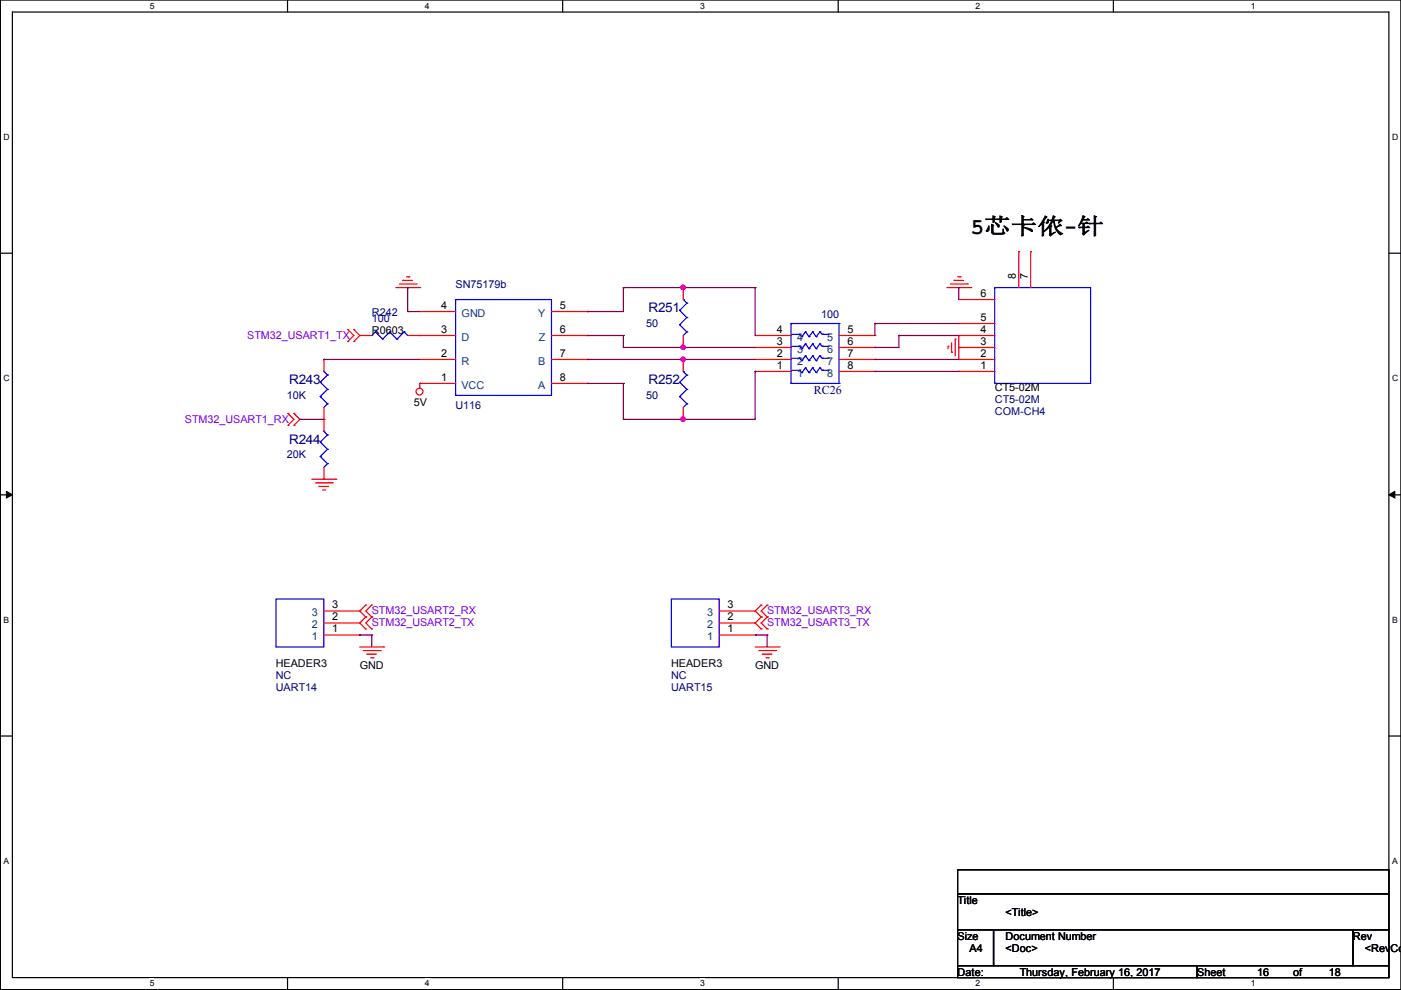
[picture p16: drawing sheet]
<svg xmlns="http://www.w3.org/2000/svg" width="297mm" height="210mm" viewBox="0 0 297 210" stroke-linecap="round" stroke-linejoin="round" font-family="sans-serif">
<defs><g id="words">
<text font-size="4.8" x="205.8" y="49.6">5芯卡侬-针</text>
<g font-size="2.8" fill="#000080">
<text x="137.5" y="66.1">R251</text>
<text x="61.3" y="81.4">R243</text>
<text x="137.5" y="81.4">R252</text>
<text x="61.3" y="94.1">R244</text>
</g>
<text font-size="2.5" fill="#000080" x="172.6" y="83.6">RC26</text>
<g font-size="2.3">
<text x="215.4" y="59.2" transform="rotate(-90 215.4 59.2)">8</text>
<text x="217.9" y="59.2" transform="rotate(-90 217.9 59.2)">7</text>
<text x="93.6" y="65.5">4</text>
<text x="118.7" y="65.5">5</text>
<text x="207.9" y="62.9">6</text>
<text x="78.8" y="70.8">R0603</text>
<text x="93.6" y="70.5">3</text>
<text x="118.7" y="70.5">6</text>
<text x="164.7" y="70.5">4</text>
<text x="179.7" y="70.5">5</text>
<text x="207.9" y="70.5">4</text>
<text x="207.9" y="68">5</text>
<text x="93.6" y="75.6">2</text>
<text x="118.7" y="75.6">7</text>
<text x="164.7" y="73.1">3</text>
<text x="164.7" y="75.6">2</text>
<text x="179.7" y="73.1">6</text>
<text x="179.7" y="75.6">7</text>
<text x="207.9" y="75.6">2</text>
<text x="207.9" y="73.1">3</text>
<text x="93.6" y="80.7">1</text>
<text x="118.7" y="80.7">8</text>
<text x="164.7" y="78.2">1</text>
<text x="179.7" y="78.2">8</text>
<text x="207.9" y="78.2">1</text>
<text x="210.9" y="83">CT5-02M</text>
<text x="87.7" y="86">5V</text>
<text x="70.4" y="131.5">2</text>
<text x="70.4" y="129">3</text>
<text x="154.3" y="131.5">2</text>
<text x="154.3" y="129">3</text>
<text x="70.4" y="134">1</text>
<text x="154.3" y="134">1</text>
<text x="58.5" y="141.4">HEADER3</text>
<text x="76.3" y="141.9">GND</text>
<text x="142.3" y="141.4">HEADER3</text>
<text x="160.1" y="141.9">GND</text>
<text x="203" y="191.7">Title</text>
<text x="213.2" y="194.2">&lt;Title&gt;</text>
<text x="203" y="199.3">Size</text>
<text x="205.6" y="201.9">A4</text>
<text x="213.2" y="199.3">Document Number</text>
<text x="213.2" y="201.9">&lt;Doc&gt;</text>
<text x="286.9" y="199.3">Rev</text>
<text x="289.4" y="201.9">&lt;RevCod</text>
<text x="203" y="206.9">Date:</text>
<text x="216.2" y="206.9">Thursday, February 16, 2017</text>
<text x="253.8" y="206.9">Sheet</text>
<text x="266.5" y="206.9">16</text>
<text x="274.2" y="206.9">of</text>
<text x="281.8" y="206.9">18</text>
</g>
<g font-size="2.3" fill="#000080">
<text x="96.6" y="61.1">SN75179b</text>
<text x="78.8" y="67">R242</text>
<text x="78.8" y="68.3">100</text>
<text x="137" y="69.3">50</text>
<text x="174.1" y="67.5">100</text>
<text x="60.8" y="84.5">10K</text>
<text x="96.6" y="86.8">U116</text>
<text x="137" y="84.5">50</text>
<text x="210.9" y="88.1">COM-CH4</text>
<text x="210.9" y="85.5">CT5-02M</text>
<text x="60.8" y="97.2">20K</text>
<text x="58.5" y="143.9">NC</text>
<text x="142.3" y="143.9">NC</text>
<text x="58.5" y="146.5">UART14</text>
<text x="142.3" y="146.5">UART15</text>
</g>
<g font-size="2.3" fill="#8000ff">
<text x="52.4" y="71.8">STM32_USART1_TX</text>
<text x="39.2" y="89.6">STM32_USART1_RX</text>
<text x="78.8" y="130.2">STM32_USART2_RX</text>
<text x="162.6" y="130.2">STM32_USART3_RX</text>
<text x="78.8" y="132.8">STM32_USART2_TX</text>
<text x="162.6" y="132.8">STM32_USART3_TX</text>
</g>
<g font-size="2.3" fill="#004080">
<text x="97.9" y="67.2">GND</text>
<text x="114.1" y="67.2">Y</text>
<text x="97.9" y="77.3">R</text>
<text x="97.9" y="72.2">D</text>
<text x="114.1" y="77.3">B</text>
<text x="114.2" y="72.2">Z</text>
<text x="169" y="74.8">3</text>
<text x="169" y="77.3">2</text>
<text x="169" y="72.2">4</text>
<text x="175.3" y="74.8">6</text>
<text x="175.3" y="77.3">7</text>
<text x="175.3" y="72.2">5</text>
<text x="97.9" y="82.4">VCC</text>
<text x="114.1" y="82.4">A</text>
<text x="169" y="79.9">1</text>
<text x="175.3" y="79.9">8</text>
<text x="66.1" y="130.7">3</text>
<text x="149.9" y="130.7">3</text>
<text x="66.1" y="135.7">1</text>
<text x="66.1" y="133.2">2</text>
<text x="149.9" y="135.7">1</text>
<text x="149.9" y="133.2">2</text>
</g>
<g font-size="1.8">
<text x="31.7" y="1.9">5</text>
<text x="90.1" y="1.9">4</text>
<text x="148.4" y="1.9">3</text>
<text x="206.8" y="1.9">2</text>
<text x="265.2" y="1.9">1</text>
<text x=".8" y="29.7">D</text>
<text x="295.1" y="29.7">D</text>
<text x=".8" y="80.9">C</text>
<text x="295.1" y="80.9">C</text>
<text x=".8" y="132.1">B</text>
<text x="295.1" y="132.1">B</text>
<text x=".8" y="183.2">A</text>
<text x="295.1" y="183.2">A</text>
<text x="31.7" y="209.1">5</text>
<text x="90.1" y="209.1">4</text>
<text x="148.4" y="209.1">3</text>
<text x="206.8" y="209.1">2</text>
<text x="265.2" y="209.1">1</text>
</g>
</g></defs>
<path d="M.1 0h296.9v209.8h-296.9zM2.6 2.6h291.9v204.7h-291.9z" fill="none" stroke="#000" stroke-width=".25"/>
<g fill="#fff">
<path d="M31.7 .3h1v1.9h-1z"/>
<path d="M31.7 207.5h1v2h-1z"/>
</g>
<path d="M61 0v2.6M61 207.3v2.5" fill="none" stroke="#000" stroke-width=".25"/>
<g fill="#fff">
<path d="M90.1 .3h.9v1.9h-.9z"/>
<path d="M90.1 207.5h.9v2h-.9z"/>
</g>
<path d="M119.3 0v2.6M119.3 207.3v2.5" fill="none" stroke="#000" stroke-width=".25"/>
<g fill="#fff">
<path d="M148.4 .3h1v1.9h-1z"/>
<path d="M148.4 207.5h1v2h-1z"/>
</g>
<path d="M177.7 0v2.6M177.7 207.3v2.5" fill="none" stroke="#000" stroke-width=".25"/>
<g fill="#fff">
<path d="M206.8 .3h1v1.9h-1z"/>
<path d="M206.8 207.5h1v2h-1z"/>
</g>
<path d="M236.1 0v2.6M236.1 207.3v2.5" fill="none" stroke="#000" stroke-width=".25"/>
<g fill="#fff">
<path d="M265.2 .3h.9v1.9h-.9z"/>
<path d="M265.2 207.5h.9v2h-.9z"/>
<path d="M.8 28.1h1.1v2h-1.1z"/>
<path d="M295.1 28.1h1.2v2h-1.2z"/>
<path d="M.8 79.3h1.1v1.9h-1.1z"/>
<path d="M295.1 79.3h1.2v1.9h-1.2z"/>
</g>
<path d="M.1 53.7h2.5M294.5 53.7h2.5" fill="none" stroke="#000" stroke-width=".25"/>
<g fill="#fff">
<path d="M.8 130.5h1.1v1.9h-1.1z"/>
<path d="M295.1 130.5h1.1v1.9h-1.1z"/>
</g>
<path d="M.1 104.9h2.5M294.5 104.9h2.5" fill="none" stroke="#000" stroke-width=".25"/>
<path d="M1.4 104.2l1.2 .7-1.2 .7zM294.5 104.9l1.2-.7v1.4z" fill="#000" stroke="#000" stroke-width=".21"/>
<g fill="#fff">
<path d="M.8 181.6h1v2h-1z"/>
<path d="M295.1 181.6h1.1v2h-1.1z"/>
</g>
<path d="M.1 156.1h2.5M294.5 156.1h2.5M203 184.4h91.5v5.1h-91.5zM203 189.5h91.5v7.6h-91.5zM203 197.1h7.7v7.6h-7.7zM210.7 197.1h76.2v7.6h-76.2zM286.9 197.1h7.6v7.6h-7.6zM203 204.7h50.8v2.6h-50.8zM253.8 204.7h40.7v2.6h-40.7z" fill="none" stroke="#000" stroke-width=".25"/>
<g fill="none" stroke="#f00" stroke-width=".25">
<path d="M85.4 59.5h.1M85.4 59.5h2.1M86.2 58.7h.5M86.7 58.7h.1M202.3 59.5h.1M202.3 59.5h2M203 58.7h.5M203.5 58.7h.1M216 53.4h.1M216 53.4v7.6M218.5 53.4h.1M218.5 53.4v7.6"/>
<path d="M68.7 76.2h.1M68.7 76.2v2.6M73.7 72.4h.1M73.7 69.9h.1M73.7 69.9l1.3 1.2-1.3 1.3M75 69.9h.1M75 72.4h.1M75 69.9l1.3 1.2M76.3 71.1h.1M76.3 71.1l-1.3 1.3M76.3 71.1h2.5M83.9 61h5.1"/>
<path d="M84.7 60.2h3.5M86.4 71.1h10.2M88.2 60.2h.1M89 61h.1M89 71.1h.1M89 76.2h.1M89 66.1h.1M89 76.2h7.6M89 66.1h7.6M116.9 71.1h7.6M116.9 76.2h7.6M116.9 66.1h7.6"/>
<path d="M124.5 66.1h.1M124.5 71.1h.1M124.5 76.2h.1M144.9 76.2h.1M144.9 73.7h.1M144.9 61h.1M144.9 61v2.5M144.9 71.1v2.6M144.9 76.2v2.6M160.1 78.8h.1M160.1 73.7h.1M160.1 76.2h.1"/>
<path d="M160.1 71.1h.1M160.1 71.1h7.6M160.1 78.8h7.6M160.1 76.2h7.6M160.1 73.7h7.6M177.9 71.1h7.6M177.9 78.8h7.6M177.9 76.2h7.6M177.9 73.7h7.6M185.5 78.8h.1M185.5 73.7h.1M185.5 76.2h.1"/>
<path d="M185.5 71.1h.1M200.7 61h5.1M201 73.4h.1M201 73.4v.5M201.5 60.2h3.6M201.8 74.7h.1M201.8 72.7v2M202.5 71.9h.1M202.5 71.9v3.6M203.3 71.1h.1M203.3 78.8h.1M203.3 76.2h.1"/>
<path d="M203.3 73.7h.1M203.3 68.6h.1M203.3 63.5h.1M203.3 71.1v5.1M203.3 71.1h7.6M203.3 78.8h7.6M203.3 76.2h7.6M203.3 73.7h7.6M203.3 68.6h7.6M203.3 63.5h7.6M205.1 60.2h.1M205.8 61h.1"/>
<path d="M61 90.2h.1M61 87.6h.1M61 87.6l1.3 1.3-1.3 1.3M62.3 87.6h.1M62.3 90.2h.1M62.3 87.6l1.3 1.3-1.3 1.3M68.7 88.9h.1M68.7 86.4v5.1M68.7 99.1v2.5M89 81.3h.1M89 81.3v1M89 81.3h7.6"/>
<path d="M116.9 81.3h7.6M124.5 81.3h.1M144.9 88.9h.1M144.9 86.4v2.5M66.1 101.6h5.1M66.9 102.4h3.5M67.6 103.1h.1M67.6 103.1h2.1M68.4 103.9h.5M68.7 101.6h.1M68.9 103.9h.1M70.4 102.4h.1"/>
<path d="M71.2 101.6h.1M68.7 134.6h7.6M68.7 132.1h7.6M68.7 129.6h7.6M76.3 134.6h.1M76.3 132.1h.1M76.3 129.6h.1M76.3 137.2h5.1M76.3 132.1l1.3 1.3M76.3 129.6l1.3 1.2M77 137.9h3.6M77.6 130.8h.1"/>
<path d="M77.6 133.4h.1M77.6 128.3h.1M77.6 130.8l-1.3 1.3M77.6 128.3l-1.3 1.3M77.8 138.7h.1M77.8 138.7h2M78.6 139.5h.5M78.8 133.4h.1M78.8 130.8h.1M78.8 128.3h.1M78.8 130.8l-1.2 1.3 1.2 1.3M78.8 128.3l-1.2 1.3 1.2 1.2"/>
<path d="M79.1 139.5h.1M80.6 137.9h.1M81.4 137.2h.1M152.5 134.6h7.6M152.5 132.1h7.6M152.5 129.6h7.6M160.1 134.6h.1M160.1 132.1h.1M160.1 129.6h.1M160.1 137.2h5.1M160.1 132.1l1.3 1.3M160.1 129.6l1.3 1.2"/>
<path d="M160.9 137.9h3.5M161.4 130.8h.1M161.4 133.4h.1M161.4 128.3h.1M161.4 130.8l-1.3 1.3M161.4 128.3l-1.3 1.3M161.6 138.7h.1M161.6 138.7h2.1M162.4 139.5h.5M162.6 133.4h.1M162.6 130.8h.1M162.6 128.3h.1"/>
<path d="M162.6 130.8l-1.2 1.3 1.2 1.3M162.6 128.3l-1.2 1.3 1.2 1.2M162.9 139.5h.1M164.4 137.9h.1M165.2 137.2h.1"/>
<circle cx="88.9" cy="83" r=".72"/>
</g>
<g fill="none" stroke="#00f" stroke-width=".25">
<path d="M68.7 78.8h.1M68.7 78.8l.7 .7M69.4 79.5h.1M69.4 79.5l-1.5 1.5M78.8 71.1h.1M79.6 70.4h.1M79.6 70.4l1.5 1.5M79.6 70.4l-.8 .7M81.1 71.9h.1M82.6 70.4h.1M82.6 70.4l1.6 1.5M82.6 70.4l-1.5 1.5"/>
<path d="M84.2 71.9h.1M85.7 70.4h.1M85.7 70.4l.7 .7M85.7 70.4l-1.5 1.5M96.6 63.5h20.3v20.3h-20.3zM144.1 68.8h.1M144.1 65.8h.1M144.1 68.8l1.5 1.6M144.1 65.8l1.5 1.5M144.9 78.8h.1M144.9 63.5h.1M144.9 78.8l.7 .7"/>
<path d="M144.9 63.5l.7 .8M145.6 79.5h.1M145.6 70.4h.1M145.6 67.3h.1M145.6 64.3h.1M145.6 79.5l-1.5 1.5M145.6 70.4l-.7 .7M145.6 67.3l-1.5 1.5M145.6 64.3l-1.5 1.5M167.7 68.6h.1M167.7 68.6v12.7M167.7 68.6h10.2"/>
<path d="M168 70.9h1.5M168 73.4h1.5M168 76h1.5M168 78.5h1.5M169.5 70.9h.1M169.5 73.4h.1M169.5 76h.1M169.5 78.5h.1M169.5 70.9l.5 .5M169.5 73.4l.5 .5M169.5 76l.5 .5M169.5 78.5l.5 .5"/>
<path d="M170 71.4h.1M170 73.9h.1M170 76.5h.1M170 79h.1M170.8 70.4h.1M170.8 72.9h.1M170.8 75.5h.1M170.8 78h.1M170.8 70.4l-.8 1M170.8 70.4l.7 1M170.8 72.9l-.8 1M170.8 72.9l.7 1"/>
<path d="M170.8 75.5l-.8 1M170.8 75.5l.7 1M170.8 78l-.8 1M170.8 78l.7 1M171.5 71.4h.1M171.5 73.9h.1M171.5 76.5h.1M171.5 79h.1M172.3 70.4h.1M172.3 72.9h.1M172.3 75.5h.1M172.3 78h.1"/>
<path d="M172.3 70.4l-.8 1M172.3 70.4l.8 1M172.3 72.9l-.8 1M172.3 72.9l.8 1M172.3 75.5l-.8 1M172.3 75.5l.8 1M172.3 78l-.8 1M172.3 78l.8 1M173.1 71.4h.1M173.1 73.9h.1M173.1 76.5h.1M173.1 79h.1"/>
<path d="M173.8 70.4h.1M173.8 72.9h.1M173.8 75.5h.1M173.8 78h.1M173.8 70.4l-.7 1M173.8 70.4l.5 .5M173.8 72.9l-.7 1M173.8 72.9l.5 .5M173.8 75.5l-.7 1M173.8 75.5l.5 .5M173.8 78l-.7 1M173.8 78l.5 .5"/>
<path d="M174.3 70.9h.1M174.3 73.4h.1M174.3 76h.1M174.3 78.5h.1M174.3 70.9h1.3M174.3 73.4h1.3M174.3 76h1.3M174.3 78.5h1.3M175.6 70.9h.1M175.6 73.4h.1M175.6 76h.1M175.6 78.5h.1"/>
<path d="M177.9 68.6h.1M177.9 68.6v12.7M210.9 61h20.3v20.3h-20.3zM67.9 96.8h.1M67.9 93.7h.1M67.9 84.1h.1M67.9 81h.1M67.9 96.8l1.5 1.5M67.9 93.7l1.5 1.6M67.9 84.1l1.5 1.5M67.9 81l1.5 1.6M68.7 91.5h.1"/>
<path d="M68.7 91.5l.7 .7M69.4 98.3h.1M69.4 95.3h.1M69.4 92.2h.1M69.4 85.6h.1M69.4 82.6h.1M69.4 98.3l-.7 .8M69.4 95.3l-1.5 1.5M69.4 92.2l-1.5 1.5M69.4 85.6l-.7 .8M69.4 82.6l-1.5 1.5M144.1 84.1h.1"/>
<path d="M144.1 81h.1M144.1 84.1l1.5 1.5M144.1 81l1.5 1.6M145.6 85.6h.1M145.6 82.6h.1M145.6 85.6l-.7 .8M145.6 82.6l-1.5 1.5M167.7 81.3h.1M167.7 81.3h10.2M177.9 81.3h.1M58.5 127h10.2v10.2h-10.2zM142.3 127h10.2v10.2h-10.2z"/>
</g>
<g fill="none" stroke="#800040" stroke-width=".25">
<path d="M68.7 76.2h.1M68.7 76.2h20.3M86.4 61h.1M86.4 66.1h.1M86.4 61v5.1M86.4 66.1h2.6M124.5 66.1h.1M124.5 71.1h.1M124.5 76.2h.1M124.5 76.2h35.6M124.5 71.1h7.7M132.2 61h.1"/>
<path d="M132.2 71.1h.1M132.2 73.7h.1M132.2 61v5.1h-7.7M132.2 71.1v2.6M132.2 61h27.9M132.2 73.7h27.9M144.9 61h.1M144.9 76.2h.1M144.9 73.7h.1M160.1 61h.1M160.1 78.8h.1M160.1 78.8v10.1h-27.9"/>
<path d="M160.1 61v10.1M185.5 78.8h.1M185.5 76.2h.1M185.5 68.6h.1M185.5 73.7h.1M185.5 76.2h17.8M185.5 78.8h17.8M185.5 68.6h17.8M185.5 68.6v2.5M190.6 71.1h.1M190.6 71.1h12.7M190.6 71.1v2.6h-5.1"/>
<path d="M203.3 61h.1M203.3 61v2.5M63.6 88.9h.1M63.6 88.9h5.1M124.5 81.3h.1M124.5 81.3h7.7M132.2 81.3h.1M132.2 88.9h.1M132.2 81.3v7.6M144.9 88.9h.1M76.3 134.6h.1M76.3 134.6h2.5"/>
<path d="M78.8 134.6h.1M78.8 134.6v2.6M160.1 134.6h.1M160.1 134.6h2.5M162.6 134.6h.1M162.6 134.6v2.6"/>
</g>
<g fill="#f0f" stroke="#f0f" stroke-width=".25">
<circle cx="144.8" cy="60.9" r=".47"/>
<circle cx="144.8" cy="88.9" r=".47"/>
<circle cx="144.8" cy="76.2" r=".47"/>
<circle cx="144.8" cy="73.6" r=".47"/>
</g>
<use href="#words"/>
</svg>
